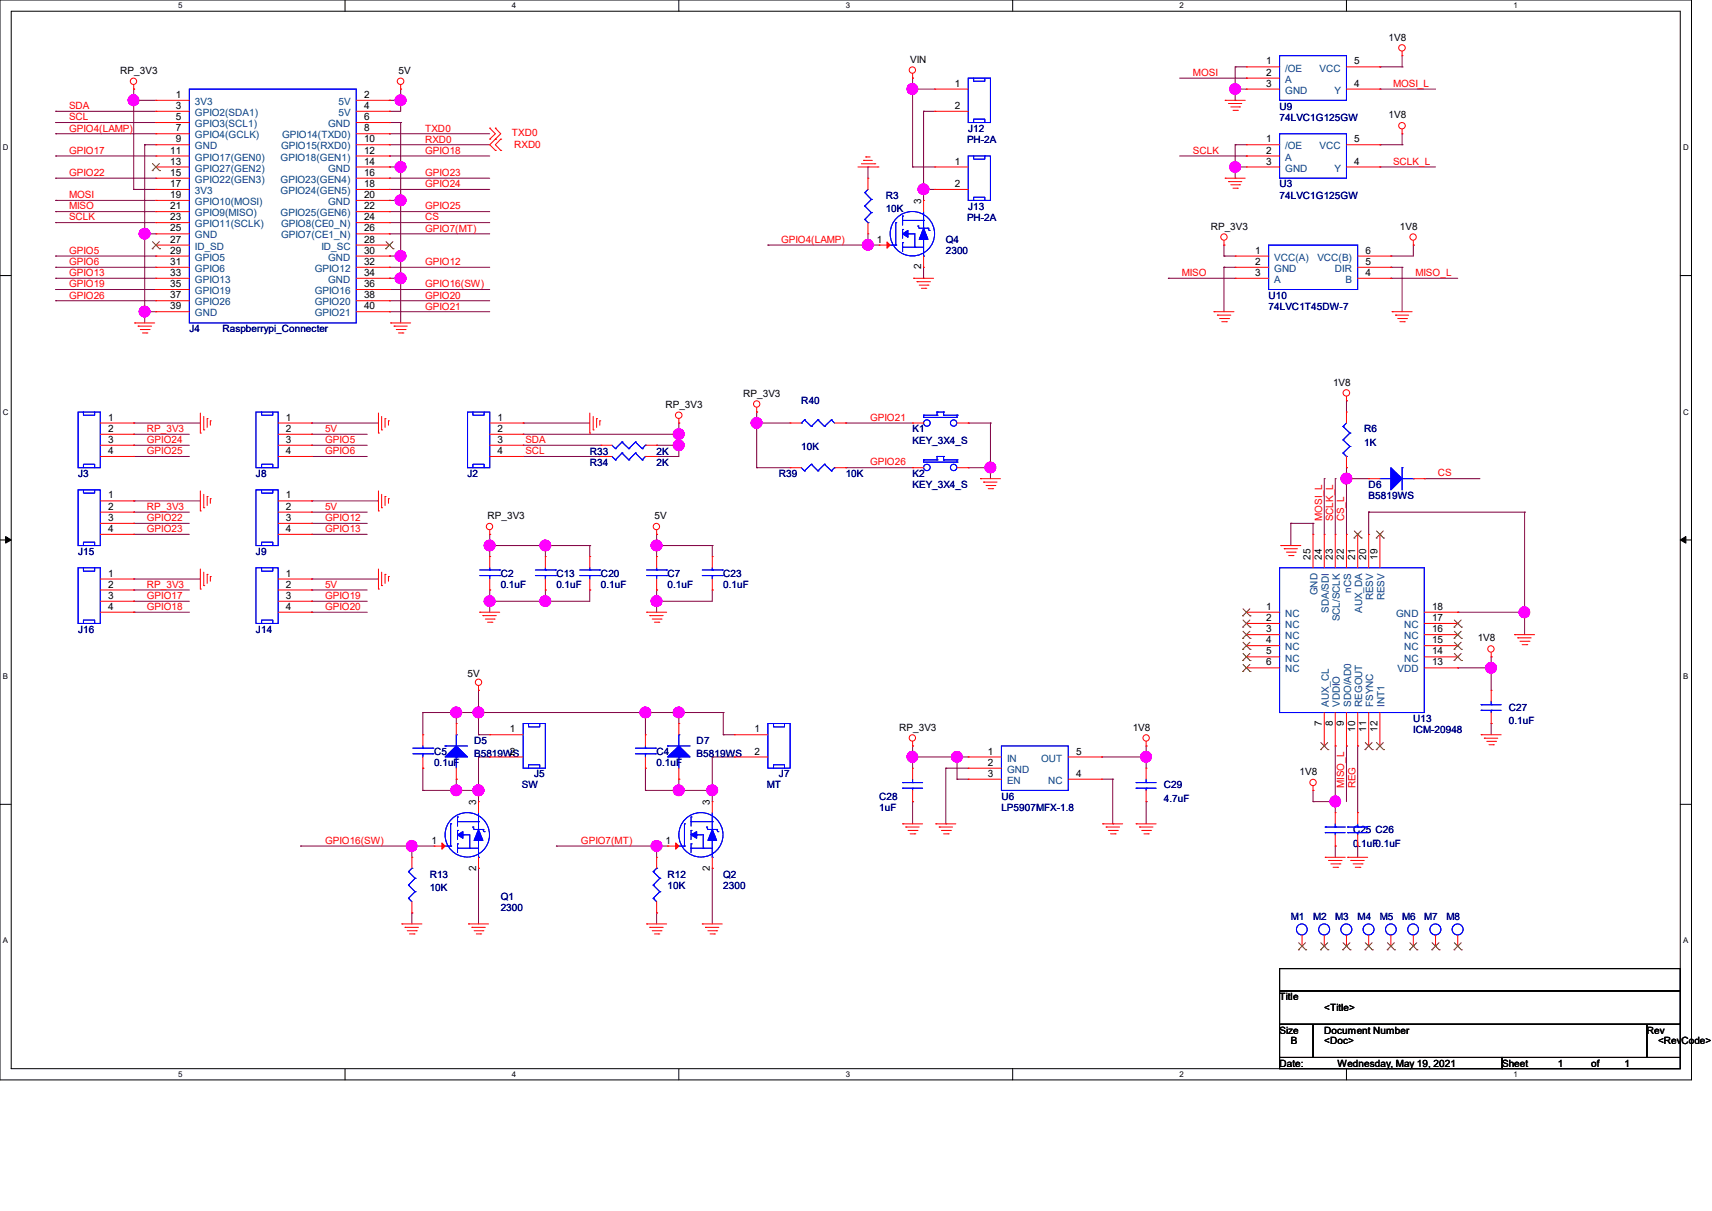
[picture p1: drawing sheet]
<svg xmlns="http://www.w3.org/2000/svg" width="297mm" height="210mm" viewBox="0 0 297 210" stroke-linecap="round" stroke-linejoin="round" font-family="sans-serif">
<defs><g id="words">
<g font-size="1.7">
<text x="157.9" y="10.9">VIN</text>
<text x="219.7" y="11.2">1</text>
<text x="234.9" y="11.2">5</text>
<text x="240.9" y="7">1V8</text>
<text x="20.9" y="12.8">RP_3V3</text>
<text x="30.5" y="17">1</text>
<text x="63.2" y="17">2</text>
<text x="69.1" y="12.8">5V</text>
<text x="165.6" y="15">1</text>
<text x="219.7" y="13.1">2</text>
<text x="219.7" y="15">3</text>
<text x="234.9" y="15">4</text>
<text x="30.5" y="18.9">3</text>
<text x="30.5" y="20.8">5</text>
<text x="30.5" y="22.8">7</text>
<text x="63.2" y="18.9">4</text>
<text x="63.2" y="20.8">6</text>
<text x="63.2" y="22.8">8</text>
<text x="165.6" y="18.9">2</text>
<text x="240.9" y="20.5">1V8</text>
<text x="29.5" y="26.6">11</text>
<text x="29.5" y="28.5">13</text>
<text x="30.5" y="24.7">9</text>
<text x="63.2" y="24.7">10</text>
<text x="63.2" y="26.6">12</text>
<text x="63.2" y="28.5">14</text>
<text x="165.6" y="28.5">1</text>
<text x="219.7" y="24.7">1</text>
<text x="219.7" y="26.6">2</text>
<text x="219.7" y="28.5">3</text>
<text x="234.9" y="28.5">4</text>
<text x="234.9" y="24.7">5</text>
<text x="29.5" y="30.5">15</text>
<text x="29.5" y="32.4">17</text>
<text x="29.5" y="34.3">19</text>
<text x="63.2" y="30.5">16</text>
<text x="63.2" y="32.4">18</text>
<text x="63.2" y="34.3">20</text>
<text x="159.8" y="35.3" transform="rotate(-90 159.8 35.3)">3</text>
<text x="165.6" y="32.4">2</text>
<text x="29.5" y="36.3">21</text>
<text x="29.5" y="38.2">23</text>
<text x="29.5" y="40.1">25</text>
<text x="63.2" y="36.3">22</text>
<text x="63.2" y="38.2">24</text>
<text x="63.2" y="40.1">26</text>
<text x="210.1" y="39.8">RP_3V3</text>
<text x="242.9" y="39.8">1V8</text>
<text x="29.5" y="42.1">27</text>
<text x="29.5" y="44">29</text>
<text x="29.5" y="45.9">31</text>
<text x="29.5" y="47.8">33</text>
<text x="63.2" y="42.1">28</text>
<text x="63.2" y="44">30</text>
<text x="63.2" y="45.9">32</text>
<text x="63.2" y="47.8">34</text>
<text x="152.1" y="42.1">1</text>
<text x="159.8" y="46.7" transform="rotate(-90 159.8 46.7)">2</text>
<text x="217.8" y="44">1</text>
<text x="217.8" y="45.9">2</text>
<text x="217.8" y="47.8">3</text>
<text x="236.9" y="47.8">4</text>
<text x="236.9" y="45.9">5</text>
<text x="236.9" y="44">6</text>
<text x="29.5" y="49.8">35</text>
<text x="29.5" y="51.7">37</text>
<text x="29.5" y="53.6">39</text>
<text x="63.2" y="49.8">36</text>
<text x="63.2" y="51.7">38</text>
<text x="63.2" y="53.6">40</text>
<text x="115.4" y="70.7">RP_3V3</text>
<text x="128.9" y="68.8">RP_3V3</text>
<text x="231.3" y="66.9">1V8</text>
<text x="18.8" y="72.9">1</text>
<text x="18.8" y="74.9">2</text>
<text x="18.8" y="76.8">3</text>
<text x="49.6" y="72.9">1</text>
<text x="49.6" y="74.9">2</text>
<text x="49.6" y="76.8">3</text>
<text x="86.3" y="72.9">1</text>
<text x="86.3" y="74.9">2</text>
<text x="86.3" y="76.8">3</text>
<text x="18.8" y="78.7">4</text>
<text x="49.6" y="78.7">4</text>
<text x="86.3" y="78.7">4</text>
<text x="18.8" y="86.4">1</text>
<text x="18.8" y="88.4">2</text>
<text x="49.6" y="86.4">1</text>
<text x="49.6" y="88.4">2</text>
<text x="18.8" y="90.3">3</text>
<text x="18.8" y="92.2">4</text>
<text x="49.6" y="90.3">3</text>
<text x="49.6" y="92.2">4</text>
<text x="84.6" y="90">RP_3V3</text>
<text x="113.5" y="90">5V</text>
<text x="18.8" y="100">1</text>
<text x="18.8" y="101.9">2</text>
<text x="49.6" y="100">1</text>
<text x="49.6" y="101.9">2</text>
<text x="227.4" y="97.1" transform="rotate(-90 227.4 97.1)">25</text>
<text x="229.3" y="97.1" transform="rotate(-90 229.3 97.1)">24</text>
<text x="231.2" y="97.1" transform="rotate(-90 231.2 97.1)">23</text>
<text x="233.2" y="97.1" transform="rotate(-90 233.2 97.1)">22</text>
<text x="235.1" y="97.1" transform="rotate(-90 235.1 97.1)">21</text>
<text x="237" y="97.1" transform="rotate(-90 237 97.1)">20</text>
<text x="239" y="97.1" transform="rotate(-90 239 97.1)">19</text>
<text x="18.8" y="103.8">3</text>
<text x="18.8" y="105.7">4</text>
<text x="49.6" y="103.8">3</text>
<text x="49.6" y="105.7">4</text>
<text x="219.7" y="105.7">1</text>
<text x="219.7" y="107.7">2</text>
<text x="248.4" y="107.7">17</text>
<text x="248.4" y="105.7">18</text>
<text x="219.7" y="109.6">3</text>
<text x="219.7" y="111.5">4</text>
<text x="219.7" y="113.5">5</text>
<text x="248.4" y="113.5">14</text>
<text x="248.4" y="111.5">15</text>
<text x="248.4" y="109.6">16</text>
<text x="256.4" y="111.2">1V8</text>
<text x="81.1" y="117.4">5V</text>
<text x="219.7" y="115.4">6</text>
<text x="248.4" y="115.4">13</text>
<text x="229.3" y="125.9" transform="rotate(-90 229.3 125.9)">7</text>
<text x="231.2" y="125.9" transform="rotate(-90 231.2 125.9)">8</text>
<text x="233.2" y="125.9" transform="rotate(-90 233.2 125.9)">9</text>
<text x="88.4" y="127">1</text>
<text x="88.4" y="130.8">2</text>
<text x="130.9" y="127">1</text>
<text x="130.9" y="130.8">2</text>
<text x="156" y="126.7">RP_3V3</text>
<text x="171.4" y="130.8">1</text>
<text x="186.7" y="130.8">5</text>
<text x="196.5" y="126.7">1V8</text>
<text x="235.1" y="126.9" transform="rotate(-90 235.1 126.9)">10</text>
<text x="237" y="126.9" transform="rotate(-90 237 126.9)">11</text>
<text x="239" y="126.9" transform="rotate(-90 239 126.9)">12</text>
<text x="171.4" y="132.8">2</text>
<text x="171.4" y="134.7">3</text>
<text x="186.7" y="134.7">4</text>
<text x="225.5" y="134.4">1V8</text>
<text x="82.6" y="139.6" transform="rotate(-90 82.6 139.6)">3</text>
<text x="123.1" y="139.6" transform="rotate(-90 123.1 139.6)">3</text>
<text x="74.9" y="146.3">1</text>
<text x="115.4" y="146.3">1</text>
<text x="82.6" y="151" transform="rotate(-90 82.6 151)">2</text>
<text x="123.1" y="151" transform="rotate(-90 123.1 151)">2</text>
<text x="222" y="173.4">Title</text>
<text x="222" y="179.2">Size</text>
<text x="229.7" y="175.3">&lt;Title&gt;</text>
<text x="229.7" y="179.2">Document Number</text>
<text x="285.7" y="179.2">Rev</text>
<text x="222" y="185">Date:</text>
<text x="223.9" y="181.1">B</text>
<text x="229.7" y="181.1">&lt;Doc&gt;</text>
<text x="232.1" y="185">Wednesday, May 19, 2021</text>
<text x="260.6" y="185">Sheet</text>
<text x="270.2" y="185">1</text>
<text x="276" y="185">of</text>
<text x="281.8" y="185">1</text>
<text x="287.7" y="181.1">&lt;RevCode&gt;</text>
</g>
<g font-size="1.7" fill="#f00">
<text x="207" y="13.2">MOSI</text>
<text x="241.7" y="15.1">MOSI_L</text>
<text x="12" y="22.8">GPIO4(LAMP)</text>
<text x="12" y="20.9">SCL</text>
<text x="12" y="18.9">SDA</text>
<text x="73.7" y="22.8">TXD0</text>
<text x="88.8" y="23.6">TXD0</text>
<text x="12" y="26.7">GPIO17</text>
<text x="73.7" y="26.7">GPIO18</text>
<text x="73.7" y="24.7">RXD0</text>
<text x="89.2" y="25.7">RXD0</text>
<text x="207" y="26.7">SCLK</text>
<text x="241.7" y="28.6">SCLK_L</text>
<text x="12" y="30.5">GPIO22</text>
<text x="12" y="34.4">MOSI</text>
<text x="73.7" y="32.5">GPIO24</text>
<text x="73.7" y="30.5">GPIO23</text>
<text x="12" y="38.2">SCLK</text>
<text x="12" y="36.3">MISO</text>
<text x="73.7" y="38.2">CS</text>
<text x="73.7" y="36.3">GPIO25</text>
<text x="73.7" y="40.2">GPIO7(MT)</text>
<text x="12" y="46">GPIO6</text>
<text x="12" y="44">GPIO5</text>
<text x="12" y="47.9">GPIO13</text>
<text x="73.7" y="46">GPIO12</text>
<text x="135.5" y="42.1">GPIO4(LAMP)</text>
<text x="205" y="47.9">MISO</text>
<text x="245.6" y="47.9">MISO_L</text>
<text x="12" y="51.8">GPIO26</text>
<text x="12" y="49.8">GPIO19</text>
<text x="73.7" y="53.7">GPIO21</text>
<text x="73.7" y="51.8">GPIO20</text>
<text x="73.7" y="49.8">GPIO16(SW)</text>
<text x="25.5" y="74.9">RP_3V3</text>
<text x="25.5" y="76.8">GPIO24</text>
<text x="56.4" y="74.9">5V</text>
<text x="56.4" y="76.8">GPIO5</text>
<text x="91.1" y="76.8">SDA</text>
<text x="151" y="73">GPIO21</text>
<text x="25.5" y="78.8">GPIO25</text>
<text x="56.4" y="78.8">GPIO6</text>
<text x="91.1" y="78.8">SCL</text>
<text x="151" y="80.7">GPIO26</text>
<text x="249.4" y="82.6">CS</text>
<text x="25.5" y="88.4">RP_3V3</text>
<text x="56.4" y="88.4">5V</text>
<text x="25.5" y="92.3">GPIO23</text>
<text x="25.5" y="90.4">GPIO22</text>
<text x="56.4" y="92.3">GPIO13</text>
<text x="56.4" y="90.4">GPIO12</text>
<text x="229.4" y="90.4" transform="rotate(-90 229.4 90.4)">MOSI_L</text>
<text x="231.3" y="90.4" transform="rotate(-90 231.3 90.4)">SCLK_L</text>
<text x="233.2" y="90.4" transform="rotate(-90 233.2 90.4)">CS_L</text>
<text x="25.5" y="101.9">RP_3V3</text>
<text x="56.4" y="101.9">5V</text>
<text x="25.5" y="105.8">GPIO18</text>
<text x="25.5" y="103.9">GPIO17</text>
<text x="56.4" y="105.8">GPIO20</text>
<text x="56.4" y="103.9">GPIO19</text>
<text x="233.2" y="136.7" transform="rotate(-90 233.2 136.7)">MISO_L</text>
<text x="235.2" y="136.7" transform="rotate(-90 235.2 136.7)">REG</text>
<text x="56.4" y="146.3">GPIO16(SW)</text>
<text x="100.8" y="146.3">GPIO7(MT)</text>
</g>
<g font-size="1.7" fill="#004080">
<text x="223" y="12.4">/OE</text>
<text x="223" y="14.4">A</text>
<text x="223" y="16.3">GND</text>
<text x="228.9" y="12.4">VCC</text>
<text x="231.5" y="16.3">Y</text>
<text x="33.8" y="18.2">3V3</text>
<text x="33.8" y="20.1">GPIO2(SDA1)</text>
<text x="33.8" y="22.1">GPIO3(SCL1)</text>
<text x="56.9" y="22.1">GND</text>
<text x="58.7" y="18.2">5V</text>
<text x="58.7" y="20.1">5V</text>
<text x="33.8" y="24">GPIO4(GCLK)</text>
<text x="33.8" y="25.9">GND</text>
<text x="33.8" y="27.9">GPIO17(GEN0)</text>
<text x="33.8" y="29.8">GPIO27(GEN2)</text>
<text x="48.7" y="27.9">GPIO18(GEN1)</text>
<text x="48.8" y="25.9">GPIO15(RXD0)</text>
<text x="48.9" y="24">GPIO14(TXD0)</text>
<text x="56.9" y="29.8">GND</text>
<text x="223" y="25.9">/OE</text>
<text x="223" y="27.9">A</text>
<text x="223" y="29.8">GND</text>
<text x="228.9" y="25.9">VCC</text>
<text x="231.5" y="29.8">Y</text>
<text x="33.8" y="31.7">GPIO22(GEN3)</text>
<text x="33.8" y="33.7">3V3</text>
<text x="33.8" y="35.6">GPIO10(MOSI)</text>
<text x="48.7" y="31.7">GPIO23(GEN4)</text>
<text x="48.7" y="33.7">GPIO24(GEN5)</text>
<text x="56.9" y="35.6">GND</text>
<text x="33.8" y="37.5">GPIO9(MISO)</text>
<text x="33.8" y="39.4">GPIO11(SCLK)</text>
<text x="33.8" y="41.4">GND</text>
<text x="48.7" y="37.5">GPIO25(GEN6)</text>
<text x="48.8" y="39.4">GPIO8(CE0_N)</text>
<text x="48.8" y="41.4">GPIO7(CE1_N)</text>
<text x="33.8" y="43.3">ID_SD</text>
<text x="33.8" y="45.2">GPIO5</text>
<text x="33.8" y="47.2">GPIO6</text>
<text x="54.6" y="47.2">GPIO12</text>
<text x="55.8" y="43.3">ID_SC</text>
<text x="56.9" y="45.2">GND</text>
<text x="221.1" y="45.2">VCC(A)</text>
<text x="221.1" y="47.2">GND</text>
<text x="228.6" y="45.2">VCC(B)</text>
<text x="231.6" y="47.2">DIR</text>
<text x="33.8" y="49.1">GPIO13</text>
<text x="33.8" y="51">GPIO19</text>
<text x="33.8" y="53">GPIO26</text>
<text x="54.6" y="51">GPIO16</text>
<text x="54.6" y="53">GPIO20</text>
<text x="56.9" y="49.1">GND</text>
<text x="221.1" y="49.1">A</text>
<text x="233.4" y="49.1">B</text>
<text x="33.8" y="54.9">GND</text>
<text x="54.6" y="54.9">GPIO21</text>
<text x="223" y="107">NC</text>
<text x="228.6" y="103.2" transform="rotate(-90 228.6 103.2)">GND</text>
<text x="230.5" y="106.3" transform="rotate(-90 230.5 106.3)">SDA/SDI</text>
<text x="232.4" y="107.7" transform="rotate(-90 232.4 107.7)">SCL/SCLK</text>
<text x="234.4" y="102.8" transform="rotate(-90 234.4 102.8)">nCS</text>
<text x="236.3" y="106.3" transform="rotate(-90 236.3 106.3)">AUX_DA</text>
<text x="238.2" y="104.1" transform="rotate(-90 238.2 104.1)">RESV</text>
<text x="240.2" y="104.1" transform="rotate(-90 240.2 104.1)">RESV</text>
<text x="242.2" y="107">GND</text>
<text x="223" y="108.9">NC</text>
<text x="223" y="110.9">NC</text>
<text x="223" y="112.8">NC</text>
<text x="243.6" y="112.8">NC</text>
<text x="243.6" y="110.9">NC</text>
<text x="243.6" y="108.9">NC</text>
<text x="223" y="114.7">NC</text>
<text x="223" y="116.6">NC</text>
<text x="242.4" y="116.6">VDD</text>
<text x="243.6" y="114.7">NC</text>
<text x="230.5" y="122.6" transform="rotate(-90 230.5 122.6)">AUX_CL</text>
<text x="232.4" y="122.6" transform="rotate(-90 232.4 122.6)">VDDIO</text>
<text x="234.4" y="122.6" transform="rotate(-90 234.4 122.6)">SDO/AD0</text>
<text x="236.3" y="122.6" transform="rotate(-90 236.3 122.6)">REGOUT</text>
<text x="238.2" y="122.6" transform="rotate(-90 238.2 122.6)">FSYNC</text>
<text x="240.2" y="122.6" transform="rotate(-90 240.2 122.6)">INT1</text>
<text x="174.7" y="132.1">IN</text>
<text x="174.7" y="134">GND</text>
<text x="174.7" y="135.9">EN</text>
<text x="180.6" y="132.1">OUT</text>
<text x="181.8" y="135.9">NC</text>
</g>
<g font-size="1.7" fill="#000080">
<text x="168" y="22.9">J12</text>
<text x="222" y="19">U9</text>
<text x="222" y="20.9">74LVC1G125GW</text>
<text x="167.8" y="24.8">PH-2A</text>
<text x="153.7" y="34.5">R3</text>
<text x="222" y="32.5">U3</text>
<text x="222" y="34.5">74LVC1G125GW</text>
<text x="153.7" y="36.7">10K</text>
<text x="167.8" y="38.3">PH-2A</text>
<text x="168" y="36.4">J13</text>
<text x="164.1" y="42.2">Q4</text>
<text x="164.1" y="44.1">2300</text>
<text x="220.1" y="51.8">U10</text>
<text x="220.1" y="53.8">74LVC1T45DW-7</text>
<text x="32.8" y="57.6">J4</text>
<text x="38.6" y="57.6">Raspberrypi_Connecter</text>
<text x="139" y="70.1">R40</text>
<text x="158.3" y="75">K1</text>
<text x="158.3" y="76.9">KEY_3X4_S</text>
<text x="236.7" y="75">R6</text>
<text x="236.7" y="77.3">1K</text>
<text x="13.5" y="82.7">J3</text>
<text x="44.4" y="82.7">J8</text>
<text x="81.1" y="82.7">J2</text>
<text x="102.3" y="78.8">R33</text>
<text x="102.3" y="80.8">R34</text>
<text x="113.9" y="78.8">2K</text>
<text x="113.9" y="80.8">2K</text>
<text x="135.1" y="82.7">R39</text>
<text x="139" y="78.1">10K</text>
<text x="146.7" y="82.7">10K</text>
<text x="158.3" y="82.7">K2</text>
<text x="158.3" y="84.6">KEY_3X4_S</text>
<text x="237.4" y="84.6">D6</text>
<text x="237.4" y="86.6">B5819WS</text>
<text x="13.5" y="96.2">J15</text>
<text x="44.4" y="96.2">J9</text>
<text x="86.9" y="100.1">C2</text>
<text x="96.5" y="100.1">C13</text>
<text x="104.3" y="100.1">C20</text>
<text x="115.8" y="100.1">C7</text>
<text x="125.5" y="100.1">C23</text>
<text x="86.9" y="102">0.1uF</text>
<text x="96.5" y="102">0.1uF</text>
<text x="104.3" y="102">0.1uF</text>
<text x="115.8" y="102">0.1uF</text>
<text x="125.5" y="102">0.1uF</text>
<text x="13.5" y="109.7">J16</text>
<text x="44.4" y="109.7">J14</text>
<text x="245.2" y="125.2">U13</text>
<text x="261.8" y="123.2">C27</text>
<text x="261.8" y="125.6">0.1uF</text>
<text x="75.3" y="131">C5</text>
<text x="82.3" y="129">D5</text>
<text x="82.3" y="131.4">B5819WS</text>
<text x="113.9" y="131">C4</text>
<text x="120.9" y="129">D7</text>
<text x="120.9" y="131.4">B5819WS</text>
<text x="245.2" y="127.1">ICM-20948</text>
<text x="75.3" y="132.9">0.1uF</text>
<text x="90.5" y="136.7">SW</text>
<text x="92.7" y="134.8">J5</text>
<text x="113.9" y="132.9">0.1uF</text>
<text x="133" y="136.7">MT</text>
<text x="135.1" y="134.8">J7</text>
<text x="201.9" y="136.7">C29</text>
<text x="152.5" y="138.7">C28</text>
<text x="152.5" y="140.6">1uF</text>
<text x="173.7" y="138.7">U6</text>
<text x="173.7" y="140.6">LP5907MFX-1.8</text>
<text x="201.9" y="139.1">4.7uF</text>
<text x="234.7" y="144.5">C25 C26</text>
<text x="234.7" y="146.8">0.1uF0.1uF</text>
<text x="74.5" y="152.2">R13</text>
<text x="74.5" y="154.5">10K</text>
<text x="115.8" y="152.2">R12</text>
<text x="115.8" y="154.1">10K</text>
<text x="125.5" y="152.2">Q2</text>
<text x="125.5" y="154.1">2300</text>
<text x="86.9" y="156">Q1</text>
<text x="86.9" y="158">2300</text>
<text x="223.9" y="159.5">M1</text>
<text x="227.8" y="159.5">M2</text>
<text x="231.6" y="159.5">M3</text>
<text x="235.5" y="159.5">M4</text>
<text x="239.4" y="159.5">M5</text>
<text x="243.2" y="159.5">M6</text>
<text x="247.1" y="159.5">M7</text>
<text x="250.9" y="159.5">M8</text>
</g>
<g font-size="1.4">
<text x="30.9" y="1.4">5</text>
<text x="88.8" y="1.4">4</text>
<text x="146.7" y="1.4">3</text>
<text x="204.6" y="1.4">2</text>
<text x="262.6" y="1.4">1</text>
<text x=".5" y="26.1">D</text>
<text x="292" y="26.1">D</text>
<text x=".5" y="71.9">C</text>
<text x="292" y="71.9">C</text>
<text x=".5" y="117.8">B</text>
<text x="292" y="117.8">B</text>
<text x=".5" y="163.6">A</text>
<text x="292" y="163.6">A</text>
<text x="30.9" y="186.8">5</text>
<text x="88.8" y="186.8">4</text>
<text x="146.7" y="186.8">3</text>
<text x="204.6" y="186.8">2</text>
<text x="262.6" y="186.8">1</text>
</g>
</g></defs>
<path d="M0 0h293.5v187.3h-293.5zM1.9 1.9h289.6v183.4h-289.6z" fill="none" stroke="#000" stroke-width=".17"/>
<g fill="#fff">
<path d="M30.9 .2h.8v1.5h-.8z"/>
<path d="M30.9 185.5h.8v1.6h-.8z"/>
</g>
<path d="M59.9 0v1.9M59.9 185.3v2" fill="none" stroke="#000" stroke-width=".17"/>
<g fill="#fff">
<path d="M88.8 .2h.8v1.5h-.8z"/>
<path d="M88.8 185.5h.8v1.6h-.8z"/>
</g>
<path d="M117.8 0v1.9M117.8 185.3v2" fill="none" stroke="#000" stroke-width=".17"/>
<g fill="#fff">
<path d="M146.7 .2h.8v1.5h-.8z"/>
<path d="M146.7 185.5h.8v1.6h-.8z"/>
</g>
<path d="M175.7 0v1.9M175.7 185.3v2" fill="none" stroke="#000" stroke-width=".17"/>
<g fill="#fff">
<path d="M204.6 .2h.8v1.5h-.8z"/>
<path d="M204.6 185.5h.8v1.6h-.8z"/>
</g>
<path d="M233.6 0v1.9M233.6 185.3v2" fill="none" stroke="#000" stroke-width=".17"/>
<g fill="#fff">
<path d="M262.6 .2h.7v1.5h-.7z"/>
<path d="M262.6 185.5h.7v1.6h-.7z"/>
<path d="M.5 24.8h1v1.6h-1z"/>
<path d="M292 24.8h1v1.6h-1z"/>
<path d="M.5 70.7h1v1.5h-1z"/>
<path d="M292 70.7h1v1.5h-1z"/>
</g>
<path d="M0 47.8h1.9M291.5 47.8h2" fill="none" stroke="#000" stroke-width=".17"/>
<g fill="#fff">
<path d="M.5 116.5h.9v1.6h-.9z"/>
<path d="M292 116.5h.9v1.6h-.9z"/>
</g>
<path d="M0 93.6h1.9M291.5 93.6h2" fill="none" stroke="#000" stroke-width=".17"/>
<path d="M1 93l.9 .6-.9 .6zM291.5 93.6l1-.6v1.2z" fill="#000" stroke="#000" stroke-width=".17"/>
<g fill="#fff">
<path d="M.5 162.4h.9v1.5h-.9z"/>
<path d="M292 162.4h.9v1.5h-.9z"/>
</g>
<path d="M0 139.5h1.9M291.5 139.5h2M222 168h69.5v3.8h-69.5zM222 171.8h69.5v5.8h-69.5zM222 177.6h5.8v5.8h-5.8zM227.8 177.6h57.9v5.8h-57.9zM285.7 177.6h5.8v5.8h-5.8zM222 183.4h38.6v1.9h-38.6zM260.6 183.4h30.9v1.9h-30.9z" fill="none" stroke="#000" stroke-width=".17"/>
<g fill="none" stroke="#800040" stroke-width=".17">
<path d="M9.7 19.3h.1M9.7 19.3h17.4M23.2 15.5h.1M23.2 17.4h.1M23.2 17.4h3.9M23.2 15.5v17.4M67.6 19.3h.1M67.6 17.4h.1M67.6 17.4h1.9M69.5 17.4h.1M69.5 15.5h.1M69.5 15.5v3.8h-1.9"/>
<path d="M158.3 15.5h.1M158.3 13.5h.1M158.3 13.5v15.5M158.3 15.5h3.9M160.2 19.3h.1M160.2 19.3h2M160.2 19.3v15.5M204.6 13.5h11.6M214.3 15.5h.1M214.3 17.4h.1M214.3 11.6h.1M214.3 15.5h1.9"/>
<path d="M214.3 11.6h1.9M214.3 11.6v5.8M216.2 13.5h.1M239.4 11.6h.1M239.4 15.5h.1M239.4 15.5h9.6M239.4 11.6h3.8M243.2 11.6h.1M243.2 9.7v1.9M9.7 23.2h.1M9.7 21.3h.1M9.7 30.9h.1"/>
<path d="M9.7 27.1h.1M9.7 38.6h.1M9.7 36.7h.1M9.7 34.8h.1M9.7 21.3h17.4M9.7 34.8h17.4M9.7 38.6h17.4M9.7 36.7h17.4M9.7 27.1h17.4M9.7 23.2h17.4M9.7 30.9h17.4M23.2 32.9h.1"/>
<path d="M23.2 32.9h3.9M25.1 25.1h.1M25.1 25.1v30.9M25.1 25.1h2M67.6 29h.1M67.6 21.3h.1M67.6 34.8h.1M67.6 38.6h.1M67.6 36.7h.1M67.6 27.1h.1M67.6 25.1h.1M67.6 23.2h.1"/>
<path d="M67.6 32.9h.1M67.6 30.9h.1M67.6 32.9h17.4M67.6 25.1h17.4M67.6 29h1.9M67.6 21.3h1.9M67.6 34.8h1.9M67.6 38.6h17.4M67.6 36.7h17.4M67.6 27.1h17.4M67.6 23.2h17.4M67.6 30.9h17.4"/>
<path d="M69.5 21.3h.1M69.5 34.8h.1M69.5 29h.1M69.5 21.3v34.7M150.6 29h.1M150.6 29v1.9M158.3 29h.1M158.3 29h3.9M160.2 32.9h.1M160.2 32.9h2M204.6 27.1h11.6M214.3 29h.1"/>
<path d="M214.3 30.9h.1M214.3 25.1h.1M214.3 25.1h1.9M214.3 29h1.9M214.3 25.1v5.8M216.2 27.1h.1M239.4 25.1h.1M239.4 29h.1M239.4 25.1h3.8M239.4 29h9.6M243.2 25.1h.1M243.2 23.2v1.9"/>
<path d="M9.7 46.4h.1M9.7 44.4h.1M9.7 52.2h.1M9.7 50.2h.1M9.7 48.3h.1M9.7 44.4h17.4M9.7 48.3h17.4M9.7 52.2h17.4M9.7 46.4h17.4M9.7 50.2h17.4M25.1 54.1h.1M25.1 40.6h.1"/>
<path d="M25.1 54.1h2M25.1 40.6h2M67.6 44.4h.1M67.6 48.3h.1M67.6 54.1h.1M67.6 52.2h.1M67.6 46.4h.1M67.6 50.2h.1M67.6 40.6h.1M67.6 54.1h17.4M67.6 40.6h17.4M67.6 44.4h1.9"/>
<path d="M67.6 48.3h1.9M67.6 52.2h17.4M67.6 46.4h17.4M67.6 50.2h17.4M69.5 48.3h.1M69.5 44.4h.1M133.2 42.5h.1M133.2 42.5h19.3M150.6 42.5h.1M150.6 40.6v1.9M160.2 48.3h.1M160.2 46.4v1.9"/>
<path d="M202.7 48.3h.1M202.7 48.3h11.6M212.3 46.4h.1M212.3 42.5h.1M212.3 44.4h.1M212.3 44.4h2M212.3 46.4h2M212.3 42.5v1.9M212.3 46.4v7.7M241.3 44.4h.1M241.3 46.4h.1M241.3 48.3h.1"/>
<path d="M241.3 48.3h11.6M241.3 46.4h1.9M243.2 46.4h.1M243.2 46.4v7.7M245.2 42.5h.1M245.2 42.5v1.9h-3.9M23.2 73.4h.1M23.2 75.3h.1M23.2 77.2h.1M23.2 79.2h.1M23.2 73.4h11.6M23.2 75.3h9.7"/>
<path d="M23.2 77.2h9.7M23.2 79.2h9.7M54.1 73.4h.1M54.1 75.3h.1M54.1 77.2h.1M54.1 79.2h.1M54.1 73.4h11.6M54.1 75.3h9.6M54.1 77.2h9.6M54.1 79.2h9.6M90.8 73.4h.1M90.8 75.3h.1"/>
<path d="M90.8 77.2h.1M90.8 79.2h.1M90.8 73.4h11.5M90.8 75.3h27M90.8 77.2h13.5M90.8 79.2h13.5M113.9 79.2h.1M113.9 77.2h.1M113.9 77.2h3.9M117.8 77.2h.1M117.8 75.3h.1M117.8 73.4h.1"/>
<path d="M117.8 73.4v5.8h-3.9M131.3 73.4h.1M131.3 71.5h.1M131.3 73.4h5.8M131.3 71.5v9.6M146.7 73.4h.1M146.7 73.4h11.6M168 73.4h.1M168 73.4h3.8M171.8 73.4h.1M171.8 73.4v9.6M233.6 69.5h.1"/>
<path d="M233.6 69.5v2M23.2 86.9h.1M23.2 92.7h.1M23.2 90.8h.1M23.2 88.8h.1M23.2 86.9h11.6M23.2 92.7h9.7M23.2 90.8h9.7M23.2 88.8h9.7M54.1 86.9h.1M54.1 92.7h.1M54.1 90.8h.1"/>
<path d="M54.1 88.8h.1M54.1 86.9h11.6M54.1 92.7h9.6M54.1 90.8h9.6M54.1 88.8h9.6M85 92.7h.1M85 94.6h.1M85 92.7v3.8M85 94.6h17.3M94.6 94.6h.1M94.6 94.6v1.9M102.3 94.6h.1"/>
<path d="M102.3 94.6v1.9M113.9 94.6h.1M113.9 92.7h.1M113.9 94.6h9.7M113.9 92.7v3.8M123.6 94.6h.1M123.6 94.6v1.9M131.3 81.1h.1M131.3 81.1h5.8M146.7 81.1h.1M146.7 81.1h11.6M168 81.1h.1"/>
<path d="M168 81.1h3.8M171.8 81.1h.1M223.9 90.8h.1M223.9 90.8h3.9M223.9 90.8v3.8M227.8 90.8h.1M227.8 90.8v1.9M229.7 83h.1M229.7 83v9.7M231.6 83h.1M231.6 83v9.7M233.6 81.1h.1"/>
<path d="M233.6 83h.1M233.6 81.1v11.6M233.6 83h3.8M237.4 88.8h.1M237.4 88.8h27.1M237.4 88.8v3.9M247.1 83h.1M247.1 83h9.7M264.5 88.8h.1M264.5 88.8v21.3M23.2 100.4h.1M23.2 102.3h.1"/>
<path d="M23.2 106.2h.1M23.2 104.3h.1M23.2 100.4h11.6M23.2 102.3h9.7M23.2 104.3h9.7M23.2 106.2h9.7M54.1 106.2h.1M54.1 104.3h.1M54.1 100.4h.1M54.1 102.3h.1M54.1 100.4h11.6M54.1 102.3h9.6"/>
<path d="M54.1 104.3h9.6M54.1 106.2h9.6M83 119.7h.1M83 119.7v7.7M85 104.3h.1M85 102.3h.1M85 102.3v3.9M94.6 102.3h.1M94.6 104.3h.1M94.6 102.3v2M102.3 102.3h.1M102.3 102.3v2h-17.3"/>
<path d="M113.9 102.3h.1M113.9 104.3h.1M113.9 102.3v3.9M123.6 102.3h.1M123.6 102.3v2h-9.7M252.9 115.8h.1M252.9 106.2h.1M252.9 106.2h11.6M252.9 115.8h5.8M258.7 113.9h.1M258.7 115.8h.1M258.7 113.9v5.8"/>
<path d="M264.5 106.2h.1M73.4 123.6h.1M73.4 133.2h.1M73.4 137.1h.1M73.4 123.6h52.1M73.4 137.1h9.6M73.4 123.6v3.8M73.4 133.2v3.9M79.2 123.6h.1M79.2 137.1h.1M79.2 135.1h.1M79.2 123.6v1.9"/>
<path d="M79.2 135.1v2M83 123.6h.1M83 137.1h.1M83 131.3h.1M83 127.4h.1M83 131.3h2M83 131.3v7.7M83 127.4h2M112 123.6h.1M112 137.1h.1M112 133.2h.1M112 137.1h11.6"/>
<path d="M112 123.6v3.8M112 133.2v3.9M117.8 123.6h.1M117.8 137.1h.1M117.8 135.1h.1M117.8 123.6v1.9M117.8 135.1v2M123.6 131.3h.1M123.6 137.1h.1M123.6 131.3v7.7M123.6 131.3h3.8M125.5 123.6h.1"/>
<path d="M125.5 127.4h.1M125.5 127.4h1.9M125.5 123.6v3.8M158.3 131.3h.1M158.3 139h.1M158.3 129.4h.1M158.3 129.4v3.8M158.3 139v3.9M158.3 131.3h9.7M164.1 133.2h.1M164.1 133.2h3.9M164.1 133.2v9.7"/>
<path d="M166 131.3h.1M166 135.1h.1M166 135.1h2M166 131.3v3.8M191.1 131.3h.1M191.1 131.3h7.7M191.1 135.1h1.9M193 135.1h.1M193 135.1v7.8M198.8 139h.1M198.8 131.3h.1M198.8 129.4h.1"/>
<path d="M198.8 129.4v3.8M198.8 139v3.9M227.8 137.1h.1M227.8 139h.1M227.8 137.1v1.9M227.8 139h3.8M231.6 139h.1M231.6 129.4h.1M231.6 129.4v11.5M233.6 129.4h.1M233.6 129.4v9.6M235.5 129.4h.1"/>
<path d="M235.5 129.4v11.5M258.7 125.5h.1M258.7 125.5v1.9M52.2 146.7h.1M52.2 146.7h23.1M71.5 146.7h.1M71.5 158.3h.1M71.5 146.7v2M71.5 158.3v1.9M83 150.6h.1M83 150.6v9.6M96.5 146.7h.1"/>
<path d="M96.5 146.7h19.3M113.9 146.7h.1M113.9 158.3h.1M113.9 146.7v2M113.9 158.3v1.9M123.6 150.6h.1M123.6 150.6v9.6M164.1 142.9h.1M193 142.9h.1M231.6 146.7h.1M231.6 146.7v2M235.5 146.7h.1"/>
<path d="M235.5 146.7v2"/>
</g>
<g fill="#f0f" stroke="#f0f" stroke-width=".17">
<circle cx="117.8" cy="77.2" r=".94"/>
<circle cx="117.8" cy="75.3" r=".94"/>
<circle cx="85" cy="94.6" r=".94"/>
<circle cx="94.6" cy="94.6" r=".94"/>
<circle cx="113.9" cy="94.6" r=".94"/>
<circle cx="85" cy="104.3" r=".94"/>
<circle cx="94.6" cy="104.3" r=".94"/>
<circle cx="113.9" cy="104.3" r=".94"/>
<circle cx="69.5" cy="17.4" r=".94"/>
<circle cx="23.1" cy="17.4" r=".94"/>
<circle cx="25.1" cy="54" r=".94"/>
<circle cx="25.1" cy="40.5" r=".94"/>
<circle cx="69.5" cy="48.3" r=".94"/>
<circle cx="69.5" cy="29" r=".94"/>
<circle cx="69.5" cy="44.4" r=".94"/>
<circle cx="131.3" cy="73.3" r=".94"/>
<circle cx="171.8" cy="81.1" r=".94"/>
<circle cx="69.5" cy="34.7" r=".94"/>
<circle cx="158.3" cy="15.4" r=".94"/>
<circle cx="160.2" cy="32.8" r=".94"/>
<circle cx="150.6" cy="42.5" r=".94"/>
<circle cx="264.4" cy="106.2" r=".94"/>
<circle cx="231.6" cy="139" r=".94"/>
<circle cx="258.7" cy="115.8" r=".94"/>
<circle cx="233.6" cy="83" r=".94"/>
<circle cx="214.3" cy="15.4" r=".94"/>
<circle cx="214.3" cy="29" r=".94"/>
<circle cx="158.3" cy="131.2" r=".94"/>
<circle cx="166" cy="131.3" r=".94"/>
<circle cx="198.8" cy="131.3" r=".94"/>
<circle cx="113.9" cy="146.7" r=".94"/>
<circle cx="83" cy="137.1" r=".94"/>
<circle cx="79.2" cy="137.1" r=".94"/>
<circle cx="123.6" cy="137.1" r=".94"/>
<circle cx="83" cy="123.6" r=".94"/>
<circle cx="117.8" cy="123.6" r=".94"/>
<circle cx="71.4" cy="146.7" r=".94"/>
<circle cx="112" cy="123.6" r=".94"/>
<circle cx="79.2" cy="123.6" r=".94"/>
<circle cx="117.8" cy="137.1" r=".94"/>
</g>
<g fill="none" stroke="#f00" stroke-width=".17">
<path d="M23.2 15.5h.1M23.2 14.7v.8M27.1 17.4h.1M27.1 19.3h.1M27.1 17.4h5.8M27.1 19.3h5.8M61.8 17.4h5.8M61.8 19.3h5.8M67.6 17.4h.1M67.6 19.3h.1M69.5 15.5h.1M69.5 14.7v.8"/>
<path d="M158.3 13.5h.1M158.3 12.7v.8M162.2 15.5h.1M162.2 19.3h.1M162.2 15.5h5.8M162.2 19.3h5.8M212.6 17.4h.1M212.6 17.4h3.4M213.1 17.9h.1M213.1 17.9h2.3M213.5 18.5h1.6M213.9 19.1h.8"/>
<path d="M214.7 19.1h.1M215.1 18.5h.1M216.2 11.6h.1M216.2 13.5h.1M216.2 15.5h.1M216.2 11.6h5.8M216.2 13.5h5.8M216.2 15.5h5.8M233.6 11.6h5.8M233.6 15.5h5.8M239.4 15.5h.1M239.4 11.6h.1"/>
<path d="M243.2 9.7h.1M243.2 8.9v.8M27.1 21.3h.1M27.1 23.2h.1M27.1 25.1h.1M27.1 27.1h.1M27.1 29h.1M27.1 30.9h.1M27.1 32.9h.1M27.1 34.8h.1M27.1 36.7h.1M27.1 38.6h.1"/>
<path d="M27.1 29h5.8M27.1 30.9h5.8M27.1 25.1h5.8M27.1 27.1h5.8M27.1 21.3h5.8M27.1 23.2h5.8M27.1 32.9h5.8M27.1 34.8h5.8M27.1 36.7h5.8M27.1 38.6h5.8M61.8 29h5.8M61.8 30.9h5.8"/>
<path d="M61.8 25.1h5.8M61.8 27.1h5.8M61.8 21.3h5.8M61.8 23.2h5.8M61.8 32.9h5.8M61.8 34.8h5.8M61.8 36.7h5.8M61.8 38.6h5.8M67.6 21.3h.1M67.6 23.2h.1M67.6 25.1h.1M67.6 27.1h.1"/>
<path d="M67.6 29h.1M67.6 30.9h.1M67.6 32.9h.1M67.6 34.8h.1M67.6 36.7h.1M67.6 38.6h.1M85 24.1h.1M85 22.2h.1M85 22.2l.9 1-.9 .9M85.9 24.1h.1M85.9 22.2h.1M85.9 26.1h.1"/>
<path d="M85.9 22.2l1 1-1.9 1.9 .9 1M86.9 26.1h.1M86.9 24.1h.1M86.9 24.1l-1 1 1 1M148.8 29h3.5M149.4 28.4h2.4M149.8 27.8h.1M149.8 27.8h1.5M150.2 27.2h.1M150.2 27.2h.8M150.6 30.9h.1M150.6 30.9v2"/>
<path d="M150.6 38.6v2M151.8 28.4h.1M152.3 29h.1M160.2 34.8h.1M160.2 34.8v1.9M162.2 29h.1M162.2 32.9h.1M162.2 29h5.8M162.2 32.9h5.8M212.6 30.9h.1M212.6 30.9h3.4M213.1 31.5h.1"/>
<path d="M213.1 31.5h2.3M213.5 32h1.6M213.9 32.6h.8M214.7 32.6h.1M215.1 32h.1M216.2 25.1h.1M216.2 27.1h.1M216.2 29h.1M216.2 29h5.8M216.2 25.1h5.8M216.2 27.1h5.8M233.6 29h5.8"/>
<path d="M233.6 25.1h5.8M239.4 29h.1M239.4 25.1h.1M243.2 23.2h.1M243.2 22.4v.8M23.4 56h.1M23.4 56h3.4M24 56.6h.1M24 56.6h2.3M24.3 57.1h1.6M24.7 57.7h.8M25.5 57.7h.1"/>
<path d="M25.9 57.1h.1M27.1 40.6h.1M27.1 42.5h.1M27.1 44.4h.1M27.1 46.4h.1M27.1 48.3h.1M27.1 50.2h.1M27.1 52.2h.1M27.1 54.1h.1M27.1 48.3h5.8M27.1 54.1h5.8M27.1 44.4h5.8"/>
<path d="M27.1 46.4h5.8M27.1 40.6h5.8M27.1 42.5h5.8M27.1 50.2h5.8M27.1 52.2h5.8M61.8 48.3h5.8M61.8 54.1h5.8M61.8 44.4h5.8M61.8 46.4h5.8M61.8 40.6h5.8M61.8 42.5h5.8M61.8 50.2h5.8"/>
<path d="M61.8 52.2h5.8M67.6 40.6h.1M67.6 42.5h.1M67.6 44.4h.1M67.6 46.4h.1M67.6 48.3h.1M67.6 50.2h.1M67.6 52.2h.1M67.6 54.1h.1M67.8 56h.1M67.8 56h3.4M68.4 56.6h.1"/>
<path d="M68.4 56.6h2.3M68.7 57.1h1.6M69.1 57.7h.8M69.9 57.7h.1M70.3 57.1h.1M150.6 40.6h.1M152.5 42.5h.1M152.5 42.5h1.9M158.5 48.3h.1M158.5 48.3h3.5M159.1 48.9h.1M159.1 48.9h2.3"/>
<path d="M159.5 49.4h1.5M159.9 50h.7M160.2 46.4h.1M160.2 44.4v2M160.6 50h.1M161 49.4h.1M210.6 54.1h.1M210.6 54.1h3.5M211.2 54.7h.1M211.2 54.7h2.3M211.6 55.2h1.5M212 55.8h.8"/>
<path d="M212.3 42.5h.1M212.3 41.7v.8M212.8 55.8h.1M213.1 55.2h.1M214.3 44.4h.1M214.3 46.4h.1M214.3 48.3h.1M214.3 48.3h5.8M214.3 44.4h5.8M214.3 46.4h5.8M235.5 48.3h5.8M235.5 44.4h5.8"/>
<path d="M235.5 46.4h5.8M241.3 48.3h.1M241.3 46.4h.1M241.3 44.4h.1M241.5 54.1h.1M241.5 54.1h3.5M242.1 54.7h.1M242.1 54.7h2.3M242.5 55.2h1.5M242.9 55.8h.7M243.6 55.8h.1M244 55.2h.1"/>
<path d="M245.2 42.5h.1M245.2 41.7v.8M17.4 73.4h5.8M17.4 75.3h5.8M17.4 77.2h5.8M17.4 79.2h5.8M23.2 73.4h.1M23.2 75.3h.1M23.2 77.2h.1M23.2 79.2h.1M34.8 75.1h.1M34.8 71.6v3.5"/>
<path d="M35.3 74.5h.1M35.3 72.2v2.3M35.9 72.6h.1M35.9 72.6v1.5M36.5 73h.1M36.5 73v.7M48.3 73.4h5.8M48.3 75.3h5.8M48.3 77.2h5.8M48.3 79.2h5.8M54.1 73.4h.1M54.1 75.3h.1"/>
<path d="M54.1 77.2h.1M54.1 79.2h.1M65.7 75.1h.1M65.7 71.6v3.5M66.2 74.5h.1M66.2 72.2v2.3M66.8 72.6h.1M66.8 72.6v1.5M67.4 73h.1M67.4 73v.7M85 73.4h5.8M85 75.3h5.8"/>
<path d="M85 77.2h5.8M85 79.2h5.8M90.8 73.4h.1M90.8 75.3h.1M90.8 77.2h.1M90.8 79.2h.1M102.3 75.1h.1M102.3 71.6v3.5M102.9 74.5h.1M102.9 72.2v2.3M103.5 72.6h.1M103.5 72.6v1.5"/>
<path d="M104.1 73h.1M104.1 73v.7M104.3 77.2h.1M104.3 79.2h.1M104.3 77.2h1.9M104.3 79.2h1.9M112 77.2h1.9M112 79.2h1.9M113.9 77.2h.1M113.9 79.2h.1M117.8 73.4h.1M117.8 72.6v.8"/>
<path d="M131.3 71.5h.1M131.3 70.7v.8M137.1 73.4h.1M137.1 73.4h1.9M144.8 73.4h1.9M146.7 73.4h.1M158.3 73.4h.1M158.3 73.4h1.9M166 73.4h2M168 73.4h.1M233.6 69.5h.1M233.6 71.5h.1"/>
<path d="M233.6 68.7v.8M233.6 71.5v1.9M233.6 79.2v1.9M17.4 86.9h5.8M17.4 88.8h5.8M17.4 90.8h5.8M17.4 92.7h5.8M23.2 86.9h.1M23.2 88.8h.1M23.2 90.8h.1M23.2 92.7h.1M34.8 88.6h.1"/>
<path d="M34.8 85.1v3.5M34.8 98.7v3.5M35.3 88.1h.1M35.3 85.7v2.4M35.3 99.2v2.4M35.9 99.6h.1M35.9 86.1h.1M35.9 86.1v1.6M35.9 99.6v1.6M36.5 100h.1M36.5 86.5h.1M36.5 86.5v.8"/>
<path d="M36.5 100v.8M48.3 86.9h5.8M48.3 88.8h5.8M48.3 90.8h5.8M48.3 92.7h5.8M54.1 86.9h.1M54.1 88.8h.1M54.1 90.8h.1M54.1 92.7h.1M65.7 88.6h.1M65.7 85.1v3.5M65.7 98.7v3.5"/>
<path d="M66.2 88.1h.1M66.2 85.7v2.4M66.2 99.2v2.4M66.8 99.6h.1M66.8 86.1h.1M66.8 86.1v1.6M66.8 99.6v1.6M67.4 100h.1M67.4 86.5h.1M67.4 86.5v.8M67.4 100v.8M85 92.7h.1"/>
<path d="M85 96.5h.1M85 91.9v.8M85 96.5v2M94.6 96.5h.1M94.6 96.5v2M102.3 96.5h.1M102.3 96.5v2M113.9 92.7h.1M113.9 96.5h.1M113.9 91.9v.8M113.9 96.5v2M123.6 96.5h.1"/>
<path d="M123.6 96.5v2M137.1 81.1h.1M137.1 81.1h1.9M144.8 81.1h1.9M146.7 81.1h.1M158.3 81.1h.1M158.3 81.1h1.9M166 81.1h2M168 81.1h.1M170.1 83h.1M170.1 83h3.5M170.6 83.6h.1"/>
<path d="M170.6 83.6h2.4M171.1 84.2h1.5M171.4 84.8h.8M172.2 84.8h.1M172.6 84.2h.1M222.2 94.6h.1M222.2 94.6h3.5M222.8 95.2h.1M222.8 95.2h2.3M223.2 95.8h1.5M223.6 96.4h.7M224.3 96.4h.1"/>
<path d="M224.7 95.8h.1M227.8 92.7h.1M227.8 92.7v5.8M229.7 92.7h.1M229.7 92.7v5.8M231.6 92.7h.1M231.6 92.7v5.8M233.6 81.1h.1M233.6 92.7h.1M233.6 92.7v5.8M235.5 92.7h.1M235.5 92.7v5.8"/>
<path d="M237.4 83h.1M237.4 92.7h.1M237.4 83h2M237.4 92.7v5.8M239.4 92.7h.1M239.4 92.7v5.8M245.2 83h1.9M247.1 83h.1M17.4 106.2h5.8M17.4 100.4h5.8M17.4 102.3h5.8M17.4 104.3h5.8"/>
<path d="M23.2 100.4h.1M23.2 102.3h.1M23.2 104.3h.1M23.2 106.2h.1M34.8 102.2h.1M35.3 101.6h.1M48.3 106.2h5.8M48.3 100.4h5.8M48.3 102.3h5.8M48.3 104.3h5.8M54.1 100.4h.1M54.1 102.3h.1"/>
<path d="M54.1 104.3h.1M54.1 106.2h.1M65.7 102.2h.1M66.2 101.6h.1M83 119.7h.1M83 118.9v.8M83.2 106.2h.1M83.2 106.2h3.5M83.8 106.8h.1M83.8 106.8h2.3M84.2 107.4h1.5M84.6 107.9h.7"/>
<path d="M85 102.3h.1M85 100.4v1.9M85.3 107.9h.1M85.7 107.4h.1M94.6 102.3h.1M94.6 100.4v1.9M102.3 102.3h.1M102.3 100.4v1.9M112.2 106.2h.1M112.2 106.2h3.5M112.7 106.8h.1M112.7 106.8h2.4"/>
<path d="M113.2 107.4h1.5M113.5 107.9h.8M113.9 102.3h.1M113.9 100.4v1.9M114.3 107.9h.1M114.7 107.4h.1M123.6 102.3h.1M123.6 100.4v1.9M216.2 106.2h.1M216.2 108.1h.1M216.2 110.1h.1M216.2 112h.1"/>
<path d="M216.2 113.9h.1M216.2 115.8h.1M216.2 106.2h5.8M216.2 110.1h5.8M216.2 108.1h5.8M216.2 112h5.8M216.2 113.9h5.8M216.2 115.8h5.8M247.1 106.2h5.8M247.1 110.1h5.8M247.1 108.1h5.8M247.1 112h5.8"/>
<path d="M247.1 113.9h5.8M247.1 115.8h5.8M252.9 115.8h.1M252.9 113.9h.1M252.9 112h.1M252.9 110.1h.1M252.9 108.1h.1M252.9 106.2h.1M258.7 113.9h.1M258.7 119.7h.1M258.7 113.2v.7M258.7 119.7v1.9"/>
<path d="M262.8 110.1h.1M262.8 110.1h3.4M263.3 110.6h.1M263.3 110.6h2.3M263.7 111.2h1.6M264.1 111.8h.8M264.9 111.8h.1M265.3 111.2h.1M73.4 127.4h.1M73.4 133.2h.1M73.4 127.4v2M73.4 131.3v1.9"/>
<path d="M79.2 135.1h.1M79.2 125.5h.1M79.2 125.5v1.9M79.2 133.2v1.9M83 139h.1M83 139v1.9M85 127.4h.1M85 131.3h.1M85 127.4h5.8M85 131.3h5.8M112 127.4h.1M112 133.2h.1"/>
<path d="M112 127.4v2M112 131.3v1.9M117.8 135.1h.1M117.8 125.5h.1M117.8 125.5v1.9M117.8 133.2v1.9M123.6 139h.1M123.6 139v1.9M127.4 127.4h.1M127.4 131.3h.1M127.4 127.4h5.8M127.4 131.3h5.8"/>
<path d="M158.3 129.4h.1M158.3 139h.1M158.3 133.2h.1M158.3 128.6v.8M158.3 133.2v1.9M158.3 137.1v1.9M168 131.3h.1M168 133.2h.1M168 135.1h.1M168 131.3h5.7M168 133.2h5.7M168 135.1h5.7"/>
<path d="M185.3 131.3h5.8M185.3 135.1h5.8M191.1 135.1h.1M191.1 131.3h.1M198.8 129.4h.1M198.8 139h.1M198.8 133.2h.1M198.8 128.6v.8M198.8 133.2v1.9M198.8 137.1v1.9M227.8 137.1h.1M227.8 136.3v.8"/>
<path d="M229.7 129.4h.1M229.7 123.6v5.8M231.6 129.4h.1M231.6 123.6v5.8M233.6 129.4h.1M233.6 123.6v5.8M235.5 129.4h.1M235.5 123.6v5.8M237.4 129.4h.1M237.4 123.6v5.8M239.4 129.4h.1M239.4 123.6v5.8"/>
<path d="M257 127.4h.1M257 127.4h3.4M257.5 128h.1M257.5 128h2.3M257.9 128.6h1.6M258.3 129.2h.8M258.7 125.5h.1M258.7 123.6v1.9M259.1 129.2h.1M259.5 128.6h.1M71.5 158.3h.1M71.5 148.7h.1"/>
<path d="M71.5 148.7v1.9M71.5 156.4v1.9M75.3 146.7h.1M75.3 146.7h1.9M83 150.6h.1M83 148.7v1.9M113.9 158.3h.1M113.9 148.7h.1M113.9 148.7v1.9M113.9 156.4v1.9M115.8 146.7h.1M115.8 146.7h2"/>
<path d="M123.6 150.6h.1M123.6 148.7v1.9M156.6 142.9h.1M156.6 142.9h3.5M157.1 143.4h.1M157.1 143.4h2.4M157.5 144h1.6M157.9 144.6h.8M158.7 144.6h.1M159.1 144h.1M162.3 142.9h.1M162.3 142.9h3.5"/>
<path d="M162.9 143.4h.1M162.9 143.4h2.4M163.3 144h1.6M163.7 144.6h.8M164.5 144.6h.1M164.9 144h.1M191.3 142.9h.1M191.3 142.9h3.5M191.9 143.4h.1M191.9 143.4h2.3M192.3 144h1.5M192.7 144.6h.8"/>
<path d="M193.5 144.6h.1M193.8 144h.1M197.1 142.9h.1M197.1 142.9h3.5M197.7 143.4h.1M197.7 143.4h2.3M198.1 144h1.5M198.5 144.6h.7M199.2 144.6h.1M199.6 144h.1M229.9 148.7h.1M229.9 148.7h3.5"/>
<path d="M230.5 149.2h.1M230.5 149.2h2.3M230.9 149.8h1.6M231.3 150.4h.8M231.6 146.7h.1M231.6 140.9h.1M231.6 140.9v2M231.6 144.8v1.9M232.1 150.4h.1M232.5 149.8h.1M233.8 148.7h.1M233.8 148.7h3.5"/>
<path d="M234.4 149.2h.1M234.4 149.2h2.3M234.7 149.8h1.6M235.1 150.4h.8M235.5 146.7h.1M235.5 140.9h.1M235.5 140.9v2M235.5 144.8v1.9M235.9 150.4h.1M236.3 149.8h.1M69.7 160.2h.1M69.7 160.2h3.5"/>
<path d="M70.3 160.8h.1M70.3 160.8h2.3M70.7 161.4h1.5M71 162h.8M71.8 162h.1M72.2 161.4h.1M81.3 160.2h.1M81.3 160.2h3.5M81.9 160.8h.1M81.9 160.8h2.3M82.3 161.4h1.5M82.6 162h.8"/>
<path d="M83.4 162h.1M83.8 161.4h.1M112.2 160.2h.1M112.2 160.2h3.5M112.7 160.8h.1M112.7 160.8h2.4M113.2 161.4h1.5M113.5 162h.8M114.3 162h.1M114.7 161.4h.1M121.8 160.2h.1M121.8 160.2h3.5"/>
<path d="M122.4 160.8h.1M122.4 160.8h2.3M122.8 161.4h1.5M123.2 162h.8M124 162h.1M124.3 161.4h.1M225.9 164.1h.1M225.9 162.2v1.9M229.7 164.1h.1M229.7 162.2v1.9M233.6 164.1h.1M233.6 162.2v1.9"/>
<path d="M237.4 164.1h.1M237.4 162.2v1.9M241.3 164.1h.1M241.3 162.2v1.9M245.2 164.1h.1M245.2 162.2v1.9M249 164.1h.1M249 162.2v1.9M252.9 164.1h.1M252.9 162.2v1.9"/>
<circle cx="23.2" cy="14.1" r=".55"/>
<circle cx="69.5" cy="14.1" r=".56"/>
<circle cx="158.3" cy="12.1" r=".55"/>
<circle cx="243.2" cy="8.3" r=".56"/>
<circle cx="243.2" cy="21.8" r=".56"/>
<circle cx="212.3" cy="41.1" r=".55"/>
<circle cx="245.2" cy="41.1" r=".55"/>
<circle cx="117.8" cy="72" r=".56"/>
<circle cx="131.3" cy="70.1" r=".55"/>
<circle cx="233.6" cy="68.1" r=".56"/>
<circle cx="84.9" cy="91.3" r=".55"/>
<circle cx="113.9" cy="91.3" r=".55"/>
<circle cx="83" cy="118.3" r=".55"/>
<circle cx="258.7" cy="112.5" r=".55"/>
<circle cx="158.3" cy="128" r=".55"/>
<circle cx="198.8" cy="128" r=".55"/>
<circle cx="227.8" cy="135.7" r=".55"/>
</g>
<g fill="none" stroke="#00f" stroke-width=".17">
<path d="M32.9 15.5h28.9v40.5h-28.9zM168 13.5h3.8v7.8h-3.8zM168.9 13.5v.6h2v-.6M222 9.7h11.6v7.7h-11.6zM150 33.4h.1M150 35.7h.1M150 38.1h.1M150 33.4l1.2 1.2M150 35.7l1.2 1.2M150 38.1l.6 .5M150.6 38.6h.1M150.6 32.9l-.6 .5"/>
<path d="M151.2 34.6h.1M151.2 36.9h.1M151.2 34.6l-1.2 1.1M151.2 36.9l-1.2 1.2M155.4 38.6h.1M155.4 38.6v3.9M156.6 39.8h.1M156.6 37.5h.1M156.6 37.5v1.5M156.6 39.8v1.5M156.6 38.2h3.6M159.3 39.2h.1"/>
<path d="M159.3 39.2l.2 .4h1.5M160.2 39.6h.1M160.2 38.2h.1M160.2 36.7v2.9M161 39.6h.1M161 39.6l.2 .4M161.2 40h.1M168 27.1h3.8v7.7h-3.8zM168.9 21.3v-.6h2v.6M168.9 34.8v-.6h2v.6M168.9 27.1v.5h2v-.5M222 23.2h11.6v7.7h-11.6z"/>
<path d="M154.4 42.5h1M155.4 42.5h.1M156.6 42.9h.1M156.6 42.1h.1M156.6 42.1v1.5M156.6 42.9h3.6M157.5 40.6h.1M157.5 40.6h1.2v2.3M158.7 42.9h.1M160.2 44.4h.1M160.2 41.5v2.9M220.1 42.5h15.4v7.7h-15.4z"/>
<path d="M13.5 71.5h3.9v9.6h-3.9zM14.5 71.5v.5h1.9v-.5M44.4 71.5h3.9v9.6h-3.9zM45.4 71.5v.5h1.9v-.5M81.1 71.5h3.9v9.6h-3.9zM82 71.5v.5h2v-.5M106.2 77.2l.6 .6M106.2 79.2l.6 .6M106.8 77.8h.1M106.8 79.8h.1M107.9 76.7h.1M107.9 78.6h.1"/>
<path d="M107.9 76.7l-1.1 1.1M107.9 76.7l1.2 1.1M107.9 78.6l-1.1 1.2M107.9 78.6l1.2 1.2M109.1 77.8h.1M109.1 79.8h.1M110.2 76.7h.1M110.2 78.6h.1M110.2 76.7l-1.1 1.1M110.2 76.7l1.2 1.1M110.2 78.6l-1.1 1.2M110.2 78.6l1.2 1.2"/>
<path d="M111.4 77.8h.1M111.4 79.8h.1M112 77.2h.1M112 79.2h.1M112 77.2l-.6 .6M112 79.2l-.6 .6M139 73.4h.1M139.6 72.8h.1M139.6 72.8l1.2 1.2M139.6 72.8l-.6 .6M140.8 74h.1M141.9 72.8h.1"/>
<path d="M141.9 72.8l1.1 1.2M141.9 72.8l-1.1 1.2M143 74h.1M144.2 72.8h.1M144.2 72.8l.6 .6M144.2 72.8l-1.2 1.2M160.2 72.4h.1M160.2 72h.1M160.2 79.8h.1M160.2 72v.4M160.2 79.8v.3h5.8M160.2 72h2.4"/>
<path d="M160.2 79.8h2.4M162.6 72h.1M162.6 71.5h.1M162.6 79.2h.1M162.6 79.8h.1M162.6 71.5v.5M162.6 79.2v.6M162.6 71.5h1.1M162.6 79.2h1.1M163.7 71.5h.1M163.7 72h.1M163.7 79.8h.1"/>
<path d="M163.7 79.2h.1M163.7 72h2.3M163.7 71.5v.5M163.7 79.2v.6M163.7 79.8h2.3M166 72h.1M166 79.8h.1M166 72v.4h-5.8M166 79.8v.3M233 74h.1M233 76.3h.1M233 78.6h.1"/>
<path d="M233 74l1.2 1.1M233 76.3l1.2 1.1M233 78.6l.6 .6M233.6 79.2h.1M233.6 73.4l-.6 .6M234.2 75.1h.1M234.2 77.4h.1M234.2 75.1l-1.2 1.2M234.2 77.4l-1.2 1.2M13.5 98.5h3.9v9.6h-3.9zM13.5 85h3.9v9.6h-3.9zM14.5 98.5v.6h1.9v-.6"/>
<path d="M14.5 85v.5h1.9v-.5M14.5 94.6v-.6h1.9v.6M14.5 81.1v-.6h1.9v.6M44.4 98.5h3.9v9.6h-3.9zM44.4 85h3.9v9.6h-3.9zM45.4 81.1v-.6h1.9v.6M45.4 98.5v.6h1.9v-.6M45.4 85v.5h1.9v-.5M45.4 94.6v-.6h1.9v.6M82 81.1v-.6h2v.6M83.2 99.8h3.5M83.2 98.8h3.5"/>
<path d="M85 98.8h.1M85 99.8h.1M85 98.5v.3M85 99.8v.6M86.7 99.8h.1M86.7 98.8h.1M92.9 99.8h3.5M92.9 98.8h3.5M94.6 98.8h.1M94.6 99.8h.1M94.6 98.5v.3M94.6 99.8v.6"/>
<path d="M96.4 99.8h.1M96.4 98.8h.1M100.6 99.8h3.5M100.6 98.8h3.5M102.3 98.8h.1M102.3 99.8h.1M102.3 98.5v.3M102.3 99.8v.6M104.1 99.8h.1M104.1 98.8h.1M112.2 99.8h3.5M112.2 98.8h3.5"/>
<path d="M113.9 98.8h.1M113.9 99.8h.1M113.9 98.5v.3M113.9 99.8v.6M115.7 99.8h.1M115.7 98.8h.1M121.8 99.8h3.5M121.8 98.8h3.5M123.6 98.8h.1M123.6 99.8h.1M123.6 98.5v.3M123.6 99.8v.6"/>
<path d="M125.3 99.8h.1M125.3 98.8h.1M139 81.1l.6 .6M139.6 81.7h.1M140.8 80.5h.1M140.8 80.5l-1.2 1.2M140.8 80.5l1.1 1.2M141.9 81.7h.1M143 80.5h.1M143 80.5l-1.1 1.2M143 80.5l1.2 1.2M144.2 81.7h.1"/>
<path d="M144.8 81.1h.1M144.8 81.1l-.6 .6M166 80.1h.1M222 98.5h25.1v25.1h-25.1zM239.4 83h1.9M241.3 83h.1M243.2 81.1h.1M243.2 81.1v3.9M243.2 83h2M245.2 83h.1M14.5 108.1v-.6h1.9v.6M45.4 108.1v-.6h1.9v.6"/>
<path d="M71.6 130.7h3.5M71.6 129.8h3.5M73.4 129.8h.1M73.4 130.7h.1M73.4 129.4v.4M73.4 130.7v.6M75.1 130.7h.1M75.1 129.8h.1M77.2 129.4h.1M77.2 129.4h3.9M79.2 131.3h.1M79.2 127.4h.1"/>
<path d="M79.2 127.4v2M79.2 131.3v1.9M90.8 125.5h3.8v7.7h-3.8zM91.7 133.2v-.6h1.9v.6M91.7 125.5v.6h1.9v-.6M110.2 130.7h3.5M110.2 129.8h3.5M112 129.8h.1M112 130.7h.1M112 129.4v.4M112 130.7v.6M113.7 130.7h.1"/>
<path d="M113.7 129.8h.1M115.8 129.4h.1M115.8 129.4h3.9M117.8 131.3h.1M117.8 127.4h.1M117.8 127.4v2M117.8 131.3v1.9M133.2 125.5h3.9v7.7h-3.9zM134.2 133.2v-.6h1.9v.6M134.2 125.5v.6h1.9v-.6M156.6 135.7h.1M156.6 136.7h.1"/>
<path d="M156.6 135.7h3.5M156.6 136.7h3.5M158.3 136.7h.1M158.3 135.7h.1M158.3 135.1v.6M158.3 136.7v.4M173.7 129.4h11.6v7.7h-11.6zM197.1 135.7h.1M197.1 136.7h.1M197.1 135.7h3.5M197.1 136.7h3.5M198.8 136.7h.1"/>
<path d="M198.8 135.7h.1M198.8 135.1v.6M198.8 136.7v.4M257 122.2h.1M257 123.2h.1M257 122.2h3.4M257 123.2h3.4M258.7 123.2h.1M258.7 122.2h.1M258.7 121.6v.6M258.7 123.2v.4M70.9 155.8h.1"/>
<path d="M70.9 153.5h.1M70.9 151.2h.1M70.9 155.8l.6 .6M70.9 153.5l1.1 1.1M70.9 151.2l1.1 1.1M71.5 150.6h.1M71.5 150.6l-.6 .6M72 154.6h.1M72 152.3h.1M72 154.6l-1.1 1.2M72 152.3l-1.1 1.2M77.2 146.7h1"/>
<path d="M78.2 146.7h.1M78.2 142.9h.1M78.2 142.9v3.8M79.4 144h.1M79.4 147.1h.1M79.4 146.3h.1M79.4 141.7h.1M79.4 141.7v1.6M79.4 144v1.6M79.4 146.3v1.6M79.4 147.1h3.6M79.4 142.5h3.6"/>
<path d="M80.3 144.8h.1M80.3 144.8h1.2v2.3M81.5 147.1h.1M82 143.4h.1M82 143.4l.3 .4h1.5M83 143.8h.1M83 148.7h.1M83 142.5h.1M83 140.9v2.9M83 145.8v2.9M83.8 143.8h.1M83.8 143.8l.2 .4"/>
<path d="M84 144.2h.1M113.3 155.8h.1M113.3 153.5h.1M113.3 151.2h.1M113.3 155.8l.6 .6M113.3 153.5l1.2 1.1M113.3 151.2l1.2 1.1M113.9 150.6h.1M113.9 150.6l-.6 .6M114.5 154.6h.1M114.5 152.3h.1M114.5 154.6l-1.2 1.2"/>
<path d="M114.5 152.3l-1.2 1.2M117.8 146.7h.9M118.7 146.7h.1M118.7 142.9h.1M118.7 142.9v3.8M119.9 144h.1M119.9 147.1h.1M119.9 146.3h.1M119.9 141.7h.1M119.9 147.1h3.7M119.9 142.5h3.7M119.9 141.7v1.6"/>
<path d="M119.9 144v1.6M119.9 146.3v1.6M120.9 144.8h.1M120.9 144.8h1.1v2.3M122 147.1h.1M122.6 143.4h.1M122.6 143.4l.2 .4h1.5M123.6 143.8h.1M123.6 148.7h.1M123.6 142.5h.1M123.6 140.9v2.9M123.6 145.8v2.9"/>
<path d="M124.3 143.8h.1M124.3 143.8l.2 .4M124.5 144.2h.1M229.9 143.4h.1M229.9 144.4h.1M229.9 143.4h3.5M229.9 144.4h3.5M231.6 144.4h.1M231.6 143.4h.1M231.6 142.9v.5M231.6 144.4v.4M233.8 143.4h.1"/>
<path d="M233.8 144.4h.1M233.8 143.4h3.5M233.8 144.4h3.5M235.5 144.4h.1M235.5 143.4h.1M235.5 142.9v.5M235.5 144.4v.4"/>
<circle cx="158.3" cy="40.5" r="3.9"/>
<circle cx="160.8" cy="73.4" r=".56"/>
<circle cx="165.4" cy="73.4" r=".55"/>
<circle cx="160.8" cy="81.1" r=".56"/>
<circle cx="165.4" cy="81.1" r=".55"/>
<circle cx="81.1" cy="144.8" r="3.9"/>
<circle cx="121.6" cy="144.8" r="3.8"/>
<circle cx="225.8" cy="161.2" r=".94"/>
<circle cx="229.7" cy="161.2" r=".95"/>
<circle cx="233.6" cy="161.2" r=".95"/>
<circle cx="237.4" cy="161.2" r=".95"/>
<circle cx="241.3" cy="161.2" r=".94"/>
<circle cx="245.1" cy="161.2" r=".94"/>
<circle cx="249" cy="161.2" r=".95"/>
<circle cx="252.9" cy="161.2" r=".95"/>
</g>
<g fill="none" stroke="#804000" stroke-width=".17">
<path d="M26.4 29.6h.1M26.5 28.4l1.2 1.2M27.6 28.4l-1.2 1.2M27.7 29.6h.1M26.4 43.1h.1M26.5 41.9l1.2 1.2M27.6 41.9l-1.2 1.2M27.7 43.1h.1M66.9 43.1h.1M67 41.9l1.2 1.2M68.2 41.9l-1.3 1.2M68.2 43.1h.1"/>
<path d="M234.9 93.3h.1M234.9 92.1l1.3 1.2M236.1 92.1l-1.2 1.2M236.2 93.3h.1M238.8 93.3h.1M238.8 92.1l1.2 1.2M240 92.1l-1.2 1.2M240 93.3h.1M215.6 106.8h.1M215.6 108.8h.1M215.6 110.7h.1M215.6 112.6h.1"/>
<path d="M215.6 114.6h.1M215.6 116.5h.1M215.6 105.6l1.3 1.2M215.6 107.5l1.3 1.3M215.6 109.5l1.3 1.2M215.6 111.4l1.3 1.2M215.6 113.3l1.3 1.3M215.6 115.2l1.3 1.3M216.8 105.6l-1.2 1.2M216.8 107.5l-1.2 1.3M216.8 109.5l-1.2 1.2M216.8 111.4l-1.2 1.2"/>
<path d="M216.8 113.3l-1.2 1.3M216.8 115.2l-1.2 1.3M216.9 106.8h.1M216.9 108.8h.1M216.9 110.7h.1M216.9 112.6h.1M216.9 114.6h.1M216.9 116.5h.1M252.3 114.6h.1M252.3 112.6h.1M252.3 110.7h.1M252.3 108.8h.1"/>
<path d="M252.3 113.3l1.2 1.3M252.3 111.4l1.2 1.2M252.3 109.5l1.2 1.2M252.3 107.5l1.2 1.3M253.5 113.3l-1.2 1.3M253.5 111.4l-1.2 1.2M253.5 109.5l-1.2 1.2M253.5 107.5l-1.2 1.3M253.5 114.6h.1M253.5 112.6h.1M253.5 110.7h.1M253.5 108.8h.1"/>
<path d="M229.1 130h.1M229.2 128.8l1.2 1.2M230.3 128.8l-1.2 1.2M230.4 130h.1M236.8 130h.1M236.9 128.8l1.2 1.2M238 128.8l-1.2 1.2M238.1 130h.1M238.8 130h.1M238.8 128.8l1.2 1.2M240 128.8l-1.2 1.2M240 130h.1"/>
<path d="M225.3 164.7h.1M225.3 163.5l1.2 1.2M226.5 163.5l-1.2 1.2M226.5 164.7h.1M229.1 164.7h.1M229.2 163.5l1.2 1.2M230.3 163.5l-1.2 1.2M230.4 164.7h.1M233 164.7h.1M233 163.5l1.2 1.2M234.2 163.5l-1.2 1.2M234.2 164.7h.1"/>
<path d="M236.8 164.7h.1M236.9 163.5l1.2 1.2M238 163.5l-1.2 1.2M238.1 164.7h.1M240.7 164.7h.1M240.7 163.5l1.2 1.2M241.9 163.5l-1.2 1.2M241.9 164.7h.1M244.6 164.7h.1M244.6 163.5l1.2 1.2M245.8 163.5l-1.2 1.2M245.8 164.7h.1"/>
<path d="M248.4 164.7h.1M248.5 163.5l1.2 1.2M249.6 163.5l-1.2 1.2M249.7 164.7h.1M252.3 164.7h.1M252.3 163.5l1.2 1.2M253.5 163.5l-1.2 1.2M253.5 164.7h.1"/>
</g>
<g fill="#00f" stroke="#00f" stroke-width=".17">
<path d="M115.8 131.3l2-1.9 1.9 1.9z"/>
<path d="M241.3 81.1l1.9 1.9-1.9 2z"/>
<path d="M77.2 131.3l2-1.9 1.9 1.9z"/>
<path d="M83 143.8l.8 2h-1.5z"/>
<path d="M79.4 144.8l.9-.6v1.2z"/>
<path d="M123.6 143.8l.7 2h-1.5z"/>
<path d="M119.9 144.8l1-.6v1.2z"/>
<path d="M160.2 39.6l.8 1.9h-1.5z"/>
<path d="M156.6 40.6l.9-.6v1.1z"/>
</g>
<g fill="#f00" stroke="#f00" stroke-width=".17">
<path d="M76.7 146.2l.5 .5-.5 .6z"/>
<path d="M117.2 146.2l.6 .5-.6 .6z"/>
<path d="M153.9 42l.5 .5-.5 .6z"/>
</g>
<use href="#words"/>
</svg>
